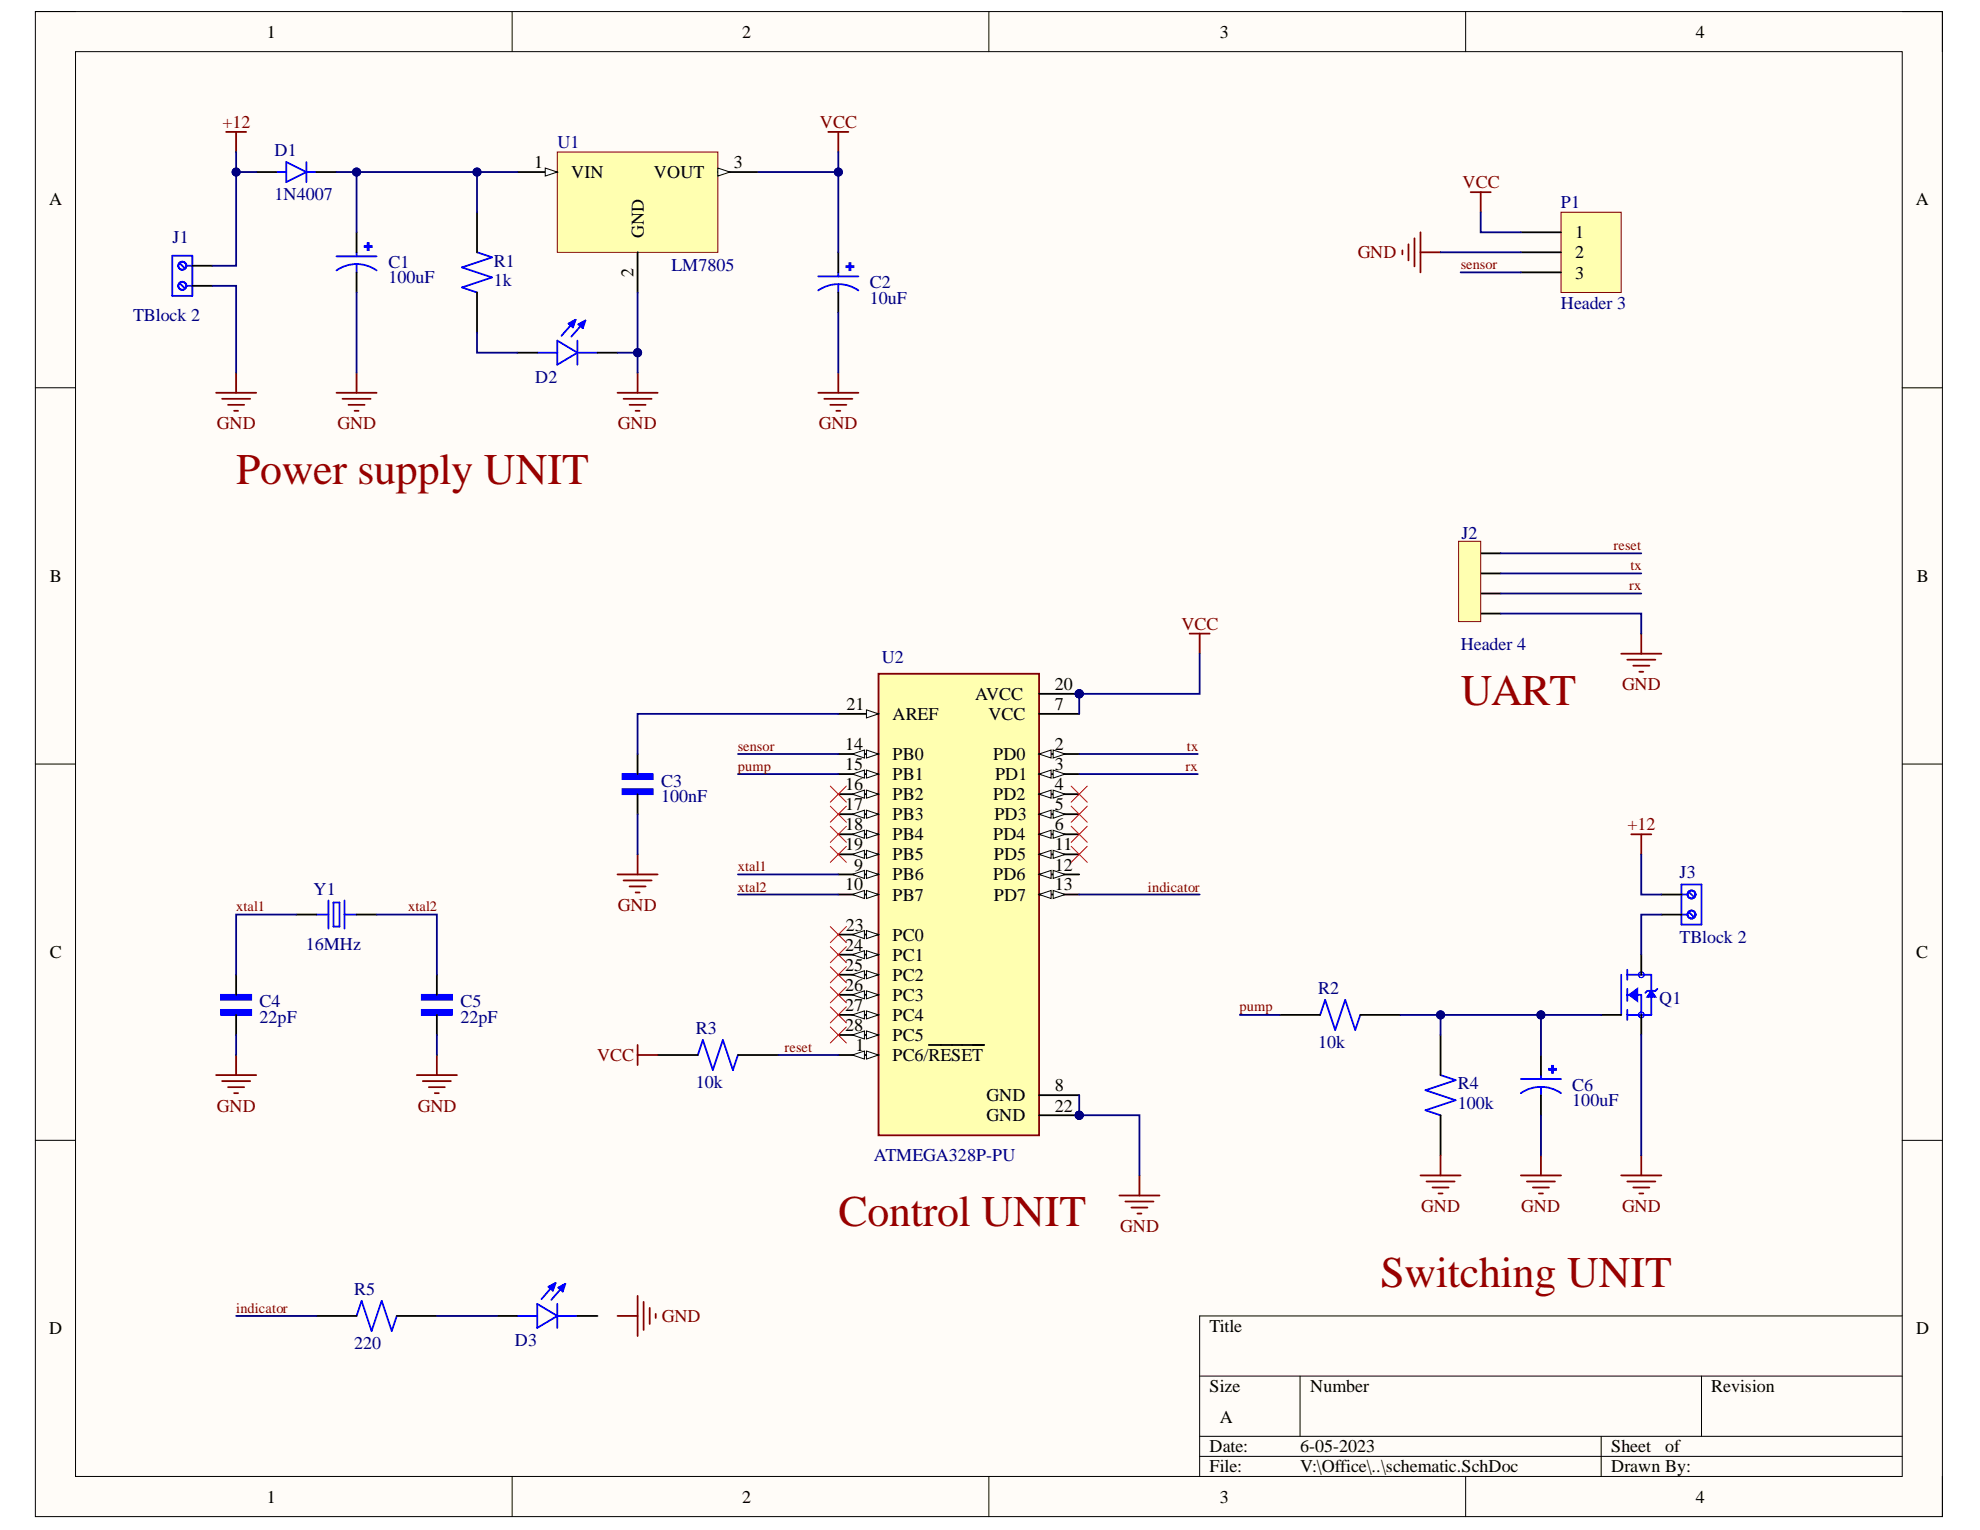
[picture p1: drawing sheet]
<svg xmlns="http://www.w3.org/2000/svg" width="279mm" height="216mm" viewBox="0 0 279 216" stroke-linecap="round" stroke-linejoin="round" font-family="sans-serif">
<defs><g id="words">
<g font-size="6.2" fill="#980000">
<text x="33.3" y="68.2">Power supply UNIT</text>
<text x="206.1" y="99.4">UART</text>
<text x="118.3" y="173">Control UNIT</text>
<text x="194.8" y="181.5">Switching UNIT</text>
</g>
<g font-size="2.5">
<text x="37.6" y="5.3">1</text>
<text x="104.7" y="5.3">2</text>
<text x="172.1" y="5.3">3</text>
<text x="239.3" y="5.3">4</text>
<text x="75.4" y="23.8">1</text>
<text x="103.5" y="23.8">3</text>
<text x="6.9" y="29">A</text>
<text x="80.6" y="25.1">VIN</text>
<text x="92.3" y="25.1">VOUT</text>
<text x="270.3" y="29">A</text>
<text x="90.8" y="33.6" transform="rotate(-90 90.8 33.6)">GND</text>
<text x="222.3" y="33.6">1</text>
<text x="89.4" y="39.1" transform="rotate(-90 89.4 39.1)">2</text>
<text x="222.3" y="36.4">2</text>
<text x="222.3" y="39.3">3</text>
<text x="7" y="82.1">B</text>
<text x="270.5" y="82.1">B</text>
<text x="119.4" y="100.2">21</text>
<text x="125.9" y="101.6">AREF</text>
<text x="137.6" y="98.8">AVCC</text>
<text x="139.5" y="101.6">VCC</text>
<text x="148.9" y="97.3">20</text>
<text x="148.9" y="100.2">7</text>
<text x="119.3" y="105.9">14</text>
<text x="125.9" y="107.3">PB0</text>
<text x="140.2" y="107.3">PD0</text>
<text x="148.9" y="105.9">2</text>
<text x="119.3" y="108.7">15</text>
<text x="119.3" y="111.5">16</text>
<text x="125.9" y="110.1">PB1</text>
<text x="125.9" y="112.9">PB2</text>
<text x="140.2" y="112.9">PD2</text>
<text x="140.4" y="110.1">PD1</text>
<text x="148.9" y="108.7">3</text>
<text x="148.9" y="111.5">4</text>
<text x="119.3" y="114.3">17</text>
<text x="119.3" y="117.2">18</text>
<text x="119.3" y="120">19</text>
<text x="125.9" y="115.8">PB3</text>
<text x="125.9" y="118.5">PB4</text>
<text x="140.2" y="118.5">PD4</text>
<text x="140.3" y="115.8">PD3</text>
<text x="148.9" y="114.3">5</text>
<text x="148.9" y="117.2">6</text>
<text x="148.9" y="120">11</text>
<text x="119.3" y="125.6">10</text>
<text x="120.5" y="122.9">9</text>
<text x="125.9" y="121.4">PB5</text>
<text x="125.9" y="124.2">PB6</text>
<text x="140.2" y="124.2">PD6</text>
<text x="140.2" y="121.4">PD5</text>
<text x="148.9" y="122.9">12</text>
<text x="148.9" y="125.6">13</text>
<text x="119.3" y="131.3">23</text>
<text x="125.9" y="127.1">PB7</text>
<text x="140.2" y="127.1">PD7</text>
<text x="7" y="135.2">C</text>
<text x="119.3" y="134.2">24</text>
<text x="119.3" y="137">25</text>
<text x="125.9" y="132.8">PC0</text>
<text x="125.9" y="135.5">PC1</text>
<text x="270.4" y="135.2">C</text>
<text x="119.3" y="139.9">26</text>
<text x="119.3" y="142.6">27</text>
<text x="125.9" y="138.4">PC2</text>
<text x="125.9" y="141.2">PC3</text>
<text x="119.3" y="145.5">28</text>
<text x="120.7" y="148.3">1</text>
<text x="125.9" y="144.1">PC4</text>
<text x="125.9" y="146.9">PC5</text>
<text x="125.9" y="149.7">PC6/RESET</text>
<text x="139.2" y="155.4">GND</text>
<text x="148.9" y="154">8</text>
<text x="139.2" y="158.2">GND</text>
<text x="148.9" y="156.8">22</text>
<text x="6.9" y="188.3">D</text>
<text x="170.7" y="188">Title</text>
<text x="270.4" y="188.3">D</text>
<text x="170.7" y="196.4">Size</text>
<text x="184.9" y="196.4">Number</text>
<text x="241.5" y="196.4">Revision</text>
<text x="172.1" y="200.7">A</text>
<text x="170.7" y="205">Date:</text>
<text x="170.7" y="207.8">File:</text>
<text x="183.5" y="205">6-05-2023</text>
<text x="183.5" y="207.8">V:\Office\..\schematic.SchDoc</text>
<text x="227.4" y="205">Sheet</text>
<text x="227.4" y="207.8">Drawn By:</text>
<text x="235" y="205">of</text>
<text x="37.6" y="212.1">1</text>
<text x="104.7" y="212.1">2</text>
<text x="172.1" y="212.1">3</text>
<text x="239.3" y="212.1">4</text>
</g>
<g font-size="2.5" fill="#800000">
<text x="31.4" y="18.1">+12</text>
<text x="115.7" y="18.1">VCC</text>
<text x="206.4" y="26.5">VCC</text>
<text x="191.6" y="36.4">GND</text>
<text x="30.6" y="60.5">GND</text>
<text x="47.6" y="60.5">GND</text>
<text x="87.2" y="60.5">GND</text>
<text x="115.5" y="60.5">GND</text>
<text x="166.7" y="88.9">VCC</text>
<text x="228.9" y="97.3">GND</text>
<text x="229.6" y="117.2">+12</text>
<text x="87.2" y="128.5">GND</text>
<text x="84.2" y="149.7">VCC</text>
<text x="30.6" y="156.8">GND</text>
<text x="59" y="156.8">GND</text>
<text x="158.1" y="173.8">GND</text>
<text x="200.5" y="171">GND</text>
<text x="214.7" y="171">GND</text>
<text x="228.9" y="171">GND</text>
<text x="93.4" y="186.5">GND</text>
</g>
<g font-size="2.5" fill="#000080">
<text x="38.7" y="22.1">D1</text>
<text x="78.7" y="20.9">U1</text>
<text x="38.7" y="28.2">1N4007</text>
<text x="220.3" y="29.4">P1</text>
<text x="24.4" y="34.2">J1</text>
<text x="54.8" y="37.8">C1</text>
<text x="54.8" y="40">100uF</text>
<text x="69.7" y="37.6">R1</text>
<text x="69.7" y="40.4">1k</text>
<text x="94.7" y="38.2">LM7805</text>
<text x="122.7" y="40.6">C2</text>
<text x="18.8" y="45.3">TBlock 2</text>
<text x="122.7" y="42.9">10uF</text>
<text x="220.3" y="43.5">Header 3</text>
<text x="75.5" y="54">D2</text>
<text x="206.2" y="76">J2</text>
<text x="124.4" y="93.6">U2</text>
<text x="206.1" y="91.7">Header 4</text>
<text x="93.3" y="111">C3</text>
<text x="93.3" y="113.2">100nF</text>
<text x="237" y="124">J3</text>
<text x="44.2" y="126.2">Y1</text>
<text x="43.1" y="134.1">16MHz</text>
<text x="237" y="133">TBlock 2</text>
<text x="36.6" y="142.1">C4</text>
<text x="65" y="142.1">C5</text>
<text x="186" y="140.3">R2</text>
<text x="234.1" y="141.6">Q1</text>
<text x="36.6" y="144.3">22pF</text>
<text x="65" y="144.3">22pF</text>
<text x="98.2" y="145.9">R3</text>
<text x="186" y="147.9">10k</text>
<text x="98.2" y="153.6">10k</text>
<text x="205.7" y="153.7">R4</text>
<text x="221.9" y="153.9">C6</text>
<text x="205.7" y="156.5">100k</text>
<text x="221.9" y="156.1">100uF</text>
<text x="123.3" y="163.8">ATMEGA328P-PU</text>
<text x="50" y="182.7">R5</text>
<text x="50" y="190.3">220</text>
<text x="72.7" y="189.9">D3</text>
</g>
<g font-size="2" fill="#800000">
<text x="206.1" y="38">sensor</text>
<text x="227.7" y="77.6">reset</text>
<text x="229.9" y="83.3">rx</text>
<text x="230.1" y="80.5">tx</text>
<text x="104.1" y="105.9">sensor</text>
<text x="167.5" y="105.9">tx</text>
<text x="104.1" y="108.8">pump</text>
<text x="167.3" y="108.8">rx</text>
<text x="104.1" y="122.9">xtal1</text>
<text x="104.1" y="125.8">xtal2</text>
<text x="162" y="125.8">indicator</text>
<text x="33.3" y="128.6">xtal1</text>
<text x="57.6" y="128.6">xtal2</text>
<text x="174.9" y="142.7">pump</text>
<text x="110.7" y="148.4">reset</text>
<text x="33.3" y="185.3">indicator</text>
</g>
</g></defs>
<path d="M5 1.6h269.1v212.4h-269.1z" fill-rule="evenodd" fill="#fffcf8"/>
<path d="M5 1.6h269.1v212.4h-269.1z" fill="none" stroke="#000" stroke-width=".14"/>
<path d="M10.7 7.3h257.7v201h-257.7z" fill-rule="evenodd" fill="#fffcf8"/>
<g fill="none" stroke="#000" stroke-width=".14">
<path d="M5 1.6h5.7M10.7 7.3h257.7v201h-257.7zM72.3 1.6v5.7M139.5 1.6v5.7M206.8 1.6v5.7M268.4 1.6h5.7v5.7M5 54.7h5.7M268.4 54.7h5.7M5 107.8h5.7M268.4 107.8h5.7M5 160.9h5.7M268.4 160.9h5.7"/>
<path d="M169.3 194.2h99.1M183.5 194.2v8.5M240.1 194.2v8.5M268.4 185.7h-99.1v22.6M72.3 208.3v5.7M139.5 208.3v5.7M169.3 202.7h99.1M169.3 205.5h99.1M206.8 208.3v5.7M225.9 202.7v5.6M274.1 208.3v5.7"/>
</g>
<circle cx="152.3" cy="97.9" r=".57" fill="#000080"/>
<circle cx="152.3" cy="97.9" r=".57" fill="none" stroke="#000080" stroke-width=".14"/>
<circle cx="152.3" cy="157.4" r=".57" fill="#000080"/>
<circle cx="152.3" cy="157.4" r=".57" fill="none" stroke="#000080" stroke-width=".14"/>
<path d="M124 95.1h22.6v65.1h-22.6z" fill-rule="evenodd" fill="#ffffb0"/>
<path d="M124 95.1h22.6v65.1h-22.6z" fill="none" stroke="#800000" stroke-width=".25"/>
<path d="M118.3 100.7h5.7" fill="none" stroke="#000" stroke-width=".25"/>
<path d="M122.3 100.2l1.7 .5-1.7 .6z" fill="#f8fcff"/>
<path d="M122.3 100.2l1.7 .5-1.7 .6z" fill="none" stroke="#000" stroke-width=".14"/>
<path d="M118.3 106.4h5.7" fill="none" stroke="#000" stroke-width=".25"/>
<path d="M122.3 105.8l1.7 .6-1.7 .6z" fill="#f8fcff"/>
<path d="M122.3 105.8l1.7 .6-1.7 .6z" fill="none" stroke="#000" stroke-width=".14"/>
<path d="M120.3 106.4l1.7-.6v1.2z" fill="#f8fcff"/>
<path d="M120.3 106.4l1.7-.6v1.2z" fill="none" stroke="#000" stroke-width=".14"/>
<path d="M118.3 109.2h5.7" fill="none" stroke="#000" stroke-width=".25"/>
<path d="M122.3 108.7l1.7 .5-1.7 .6z" fill="#f8fcff"/>
<path d="M122.3 108.7l1.7 .5-1.7 .6z" fill="none" stroke="#000" stroke-width=".14"/>
<path d="M120.3 109.2l1.7-.5v1.1z" fill="#f8fcff"/>
<path d="M120.3 109.2l1.7-.5v1.1z" fill="none" stroke="#000" stroke-width=".14"/>
<path d="M118.3 112.1h5.7" fill="none" stroke="#000" stroke-width=".25"/>
<path d="M122.3 111.5l1.7 .6-1.7 .5z" fill="#f8fcff"/>
<path d="M122.3 111.5l1.7 .6-1.7 .5z" fill="none" stroke="#000" stroke-width=".14"/>
<path d="M120.3 112.1l1.7-.6v1.1z" fill="#f8fcff"/>
<path d="M120.3 112.1l1.7-.6v1.1z" fill="none" stroke="#000" stroke-width=".14"/>
<path d="M118.3 114.9h5.7" fill="none" stroke="#000" stroke-width=".25"/>
<path d="M122.3 114.3l1.7 .6-1.7 .6z" fill="#f8fcff"/>
<path d="M122.3 114.3l1.7 .6-1.7 .6z" fill="none" stroke="#000" stroke-width=".14"/>
<path d="M120.3 114.9l1.7-.6v1.2z" fill="#f8fcff"/>
<path d="M120.3 114.9l1.7-.6v1.2z" fill="none" stroke="#000" stroke-width=".14"/>
<path d="M118.3 117.7h5.7" fill="none" stroke="#000" stroke-width=".25"/>
<path d="M122.3 117.2l1.7 .5-1.7 .6z" fill="#f8fcff"/>
<path d="M122.3 117.2l1.7 .5-1.7 .6z" fill="none" stroke="#000" stroke-width=".14"/>
<path d="M120.3 117.7l1.7-.5v1.1z" fill="#f8fcff"/>
<path d="M120.3 117.7l1.7-.5v1.1z" fill="none" stroke="#000" stroke-width=".14"/>
<path d="M118.3 120.6h5.7" fill="none" stroke="#000" stroke-width=".25"/>
<path d="M122.3 120l1.7 .6-1.7 .5z" fill="#f8fcff"/>
<path d="M122.3 120l1.7 .6-1.7 .5z" fill="none" stroke="#000" stroke-width=".14"/>
<path d="M120.3 120.6l1.7-.6v1.1z" fill="#f8fcff"/>
<path d="M120.3 120.6l1.7-.6v1.1z" fill="none" stroke="#000" stroke-width=".14"/>
<path d="M118.3 123.4h5.7" fill="none" stroke="#000" stroke-width=".25"/>
<path d="M122.3 122.8l1.7 .6-1.7 .6z" fill="#f8fcff"/>
<path d="M122.3 122.8l1.7 .6-1.7 .6z" fill="none" stroke="#000" stroke-width=".14"/>
<path d="M120.3 123.4l1.7-.6v1.2z" fill="#f8fcff"/>
<path d="M120.3 123.4l1.7-.6v1.2z" fill="none" stroke="#000" stroke-width=".14"/>
<path d="M118.3 126.2h5.7" fill="none" stroke="#000" stroke-width=".25"/>
<path d="M122.3 125.7l1.7 .5-1.7 .6z" fill="#f8fcff"/>
<path d="M122.3 125.7l1.7 .5-1.7 .6z" fill="none" stroke="#000" stroke-width=".14"/>
<path d="M120.3 126.2l1.7-.5v1.1z" fill="#f8fcff"/>
<path d="M120.3 126.2l1.7-.5v1.1z" fill="none" stroke="#000" stroke-width=".14"/>
<path d="M118.3 131.9h5.7" fill="none" stroke="#000" stroke-width=".25"/>
<path d="M122.3 131.3l1.7 .6-1.7 .6z" fill="#f8fcff"/>
<path d="M122.3 131.3l1.7 .6-1.7 .6z" fill="none" stroke="#000" stroke-width=".14"/>
<path d="M120.3 131.9l1.7-.6v1.2z" fill="#f8fcff"/>
<path d="M120.3 131.9l1.7-.6v1.2z" fill="none" stroke="#000" stroke-width=".14"/>
<path d="M118.3 134.7h5.7" fill="none" stroke="#000" stroke-width=".25"/>
<path d="M122.3 134.2l1.7 .5-1.7 .6z" fill="#f8fcff"/>
<path d="M122.3 134.2l1.7 .5-1.7 .6z" fill="none" stroke="#000" stroke-width=".14"/>
<path d="M120.3 134.7l1.7-.5v1.1z" fill="#f8fcff"/>
<path d="M120.3 134.7l1.7-.5v1.1z" fill="none" stroke="#000" stroke-width=".14"/>
<path d="M118.3 137.5h5.7" fill="none" stroke="#000" stroke-width=".25"/>
<path d="M122.3 137l1.7 .5-1.7 .6z" fill="#f8fcff"/>
<path d="M122.3 137l1.7 .5-1.7 .6z" fill="none" stroke="#000" stroke-width=".14"/>
<path d="M120.3 137.5l1.7-.5v1.1z" fill="#f8fcff"/>
<path d="M120.3 137.5l1.7-.5v1.1z" fill="none" stroke="#000" stroke-width=".14"/>
<path d="M118.3 140.4h5.7" fill="none" stroke="#000" stroke-width=".25"/>
<path d="M122.3 139.8l1.7 .6-1.7 .5z" fill="#f8fcff"/>
<path d="M122.3 139.8l1.7 .6-1.7 .5z" fill="none" stroke="#000" stroke-width=".14"/>
<path d="M120.3 140.4l1.7-.6v1.1z" fill="#f8fcff"/>
<path d="M120.3 140.4l1.7-.6v1.1z" fill="none" stroke="#000" stroke-width=".14"/>
<path d="M118.3 143.2h5.7" fill="none" stroke="#000" stroke-width=".25"/>
<path d="M122.3 142.6l1.7 .6-1.7 .6z" fill="#f8fcff"/>
<path d="M122.3 142.6l1.7 .6-1.7 .6z" fill="none" stroke="#000" stroke-width=".14"/>
<path d="M120.3 143.2l1.7-.6v1.2z" fill="#f8fcff"/>
<path d="M120.3 143.2l1.7-.6v1.2z" fill="none" stroke="#000" stroke-width=".14"/>
<path d="M118.3 146h5.7" fill="none" stroke="#000" stroke-width=".25"/>
<path d="M122.3 145.5l1.7 .5-1.7 .6z" fill="#f8fcff"/>
<path d="M122.3 145.5l1.7 .5-1.7 .6z" fill="none" stroke="#000" stroke-width=".14"/>
<path d="M120.3 146l1.7-.5v1.1z" fill="#f8fcff"/>
<path d="M120.3 146l1.7-.5v1.1z" fill="none" stroke="#000" stroke-width=".14"/>
<path d="M118.3 148.9h5.7" fill="none" stroke="#000" stroke-width=".25"/>
<path d="M122.3 148.3l1.7 .6-1.7 .5z" fill="#f8fcff"/>
<path d="M122.3 148.3l1.7 .6-1.7 .5z" fill="none" stroke="#000" stroke-width=".14"/>
<path d="M120.3 148.9l1.7-.6v1.1z" fill="#f8fcff"/>
<path d="M120.3 148.9l1.7-.6v1.1z" fill="none" stroke="#000" stroke-width=".14"/>
<path d="M146.6 97.9h5.7M131.1 147.5h7.8" fill="none" stroke="#000" stroke-width=".25"/>
<circle cx="152.3" cy="97.9" r=".57" fill="#000080"/>
<circle cx="152.3" cy="97.9" r=".57" fill="none" stroke="#000080" stroke-width=".14"/>
<path d="M146.6 100.7h5.7M146.6 106.4h5.7" fill="none" stroke="#000" stroke-width=".25"/>
<path d="M146.6 106.4l1.7-.6v1.2z" fill="#f8fcff"/>
<path d="M146.6 106.4l1.7-.6v1.2z" fill="none" stroke="#000" stroke-width=".14"/>
<path d="M148.6 105.8l1.7 .6-1.7 .6z" fill="#f8fcff"/>
<path d="M148.6 105.8l1.7 .6-1.7 .6z" fill="none" stroke="#000" stroke-width=".14"/>
<path d="M146.6 109.2h5.7" fill="none" stroke="#000" stroke-width=".25"/>
<path d="M146.6 109.2l1.7-.5v1.1z" fill="#f8fcff"/>
<path d="M146.6 109.2l1.7-.5v1.1z" fill="none" stroke="#000" stroke-width=".14"/>
<path d="M148.6 108.7l1.7 .5-1.7 .6z" fill="#f8fcff"/>
<path d="M148.6 108.7l1.7 .5-1.7 .6z" fill="none" stroke="#000" stroke-width=".14"/>
<path d="M146.6 112.1h5.7" fill="none" stroke="#000" stroke-width=".25"/>
<path d="M146.6 112.1l1.7-.6v1.1z" fill="#f8fcff"/>
<path d="M146.6 112.1l1.7-.6v1.1z" fill="none" stroke="#000" stroke-width=".14"/>
<path d="M148.6 111.5l1.7 .6-1.7 .5z" fill="#f8fcff"/>
<path d="M148.6 111.5l1.7 .6-1.7 .5z" fill="none" stroke="#000" stroke-width=".14"/>
<path d="M146.6 114.9h5.7" fill="none" stroke="#000" stroke-width=".25"/>
<path d="M146.6 114.9l1.7-.6v1.2z" fill="#f8fcff"/>
<path d="M146.6 114.9l1.7-.6v1.2z" fill="none" stroke="#000" stroke-width=".14"/>
<path d="M148.6 114.3l1.7 .6-1.7 .6z" fill="#f8fcff"/>
<path d="M148.6 114.3l1.7 .6-1.7 .6z" fill="none" stroke="#000" stroke-width=".14"/>
<path d="M146.6 117.7h5.7" fill="none" stroke="#000" stroke-width=".25"/>
<path d="M146.6 117.7l1.7-.5v1.1z" fill="#f8fcff"/>
<path d="M146.6 117.7l1.7-.5v1.1z" fill="none" stroke="#000" stroke-width=".14"/>
<path d="M148.6 117.2l1.7 .5-1.7 .6z" fill="#f8fcff"/>
<path d="M148.6 117.2l1.7 .5-1.7 .6z" fill="none" stroke="#000" stroke-width=".14"/>
<path d="M146.6 120.6h5.7" fill="none" stroke="#000" stroke-width=".25"/>
<path d="M146.6 120.6l1.7-.6v1.1z" fill="#f8fcff"/>
<path d="M146.6 120.6l1.7-.6v1.1z" fill="none" stroke="#000" stroke-width=".14"/>
<path d="M148.6 120l1.7 .6-1.7 .5z" fill="#f8fcff"/>
<path d="M148.6 120l1.7 .6-1.7 .5z" fill="none" stroke="#000" stroke-width=".14"/>
<path d="M146.6 123.4h5.7" fill="none" stroke="#000" stroke-width=".25"/>
<path d="M146.6 123.4l1.7-.6v1.2z" fill="#f8fcff"/>
<path d="M146.6 123.4l1.7-.6v1.2z" fill="none" stroke="#000" stroke-width=".14"/>
<path d="M148.6 122.8l1.7 .6-1.7 .6z" fill="#f8fcff"/>
<path d="M148.6 122.8l1.7 .6-1.7 .6z" fill="none" stroke="#000" stroke-width=".14"/>
<path d="M146.6 126.2h5.7" fill="none" stroke="#000" stroke-width=".25"/>
<path d="M146.6 126.2l1.7-.5v1.1z" fill="#f8fcff"/>
<path d="M146.6 126.2l1.7-.5v1.1z" fill="none" stroke="#000" stroke-width=".14"/>
<path d="M148.6 125.7l1.7 .5-1.7 .6z" fill="#f8fcff"/>
<path d="M148.6 125.7l1.7 .5-1.7 .6z" fill="none" stroke="#000" stroke-width=".14"/>
<path d="M146.6 154.5h5.7M146.6 157.4h5.7" fill="none" stroke="#000" stroke-width=".25"/>
<circle cx="152.3" cy="157.4" r=".57" fill="#000080"/>
<circle cx="152.3" cy="157.4" r=".57" fill="none" stroke="#000080" stroke-width=".14"/>
<path d="M167.9 89.4h2.8M169.3 89.4v2.8" fill="none" stroke="#800000" stroke-width=".25"/>
<path d="M87.8 109.2h4.3v.7h-4.3z" fill-rule="evenodd" fill="#00f"/>
<path d="M87.8 109.2h4.3v.7h-4.3z" fill="none" stroke="#00f" stroke-width=".25"/>
<path d="M87.8 111.4h4.3v.7h-4.3z" fill-rule="evenodd" fill="#00f"/>
<path d="M87.8 111.4h4.3v.7h-4.3z" fill="none" stroke="#00f" stroke-width=".25"/>
<path d="M208.9 78.1h2.9M208.9 80.9h2.9M208.9 83.7h2.9M208.9 86.6h2.9M90 106.4v2.8M90 112.1v2.8" fill="none" stroke="#000" stroke-width=".25"/>
<path d="M87.1 123.4h5.7M88 124.2h4M88.8 125.1h2.3M89.7 125.9h.6M90 120.6v2.8M158 168.7h5.6M158.8 169.5h4M159.7 170.4h2.2M160.5 171.2h.6M160.8 165.9v2.8" fill="none" stroke="#800000" stroke-width=".25"/>
<path d="M205.8 76.4h3.1v11.3h-3.1z" fill-rule="evenodd" fill="#ffffb0"/>
<path d="M205.8 76.4h3.1v11.3h-3.1z" fill="none" stroke="#800000" stroke-width=".14"/>
<path d="M228.8 92.2h5.6M229.6 93.1h4M230.5 93.9h2.2M231.3 94.8h.6M231.6 89.4v2.8" fill="none" stroke="#800000" stroke-width=".25"/>
<path d="M228.8 137.5v5.7M229.6 136.8v1.5M229.6 139.5v1.7M229.6 137.5h3.4v5.7h-3.4M233.9 139.5l-.3 .3h-1.1l-.3 .3M229.6 142.5v1.4M229.6 140.4h2v2.8" fill="none" stroke="#00f" stroke-width=".25"/>
<path d="M233 139.8l.6 .9h-1.1z" fill="#00f"/>
<path d="M233 139.8l.6 .9h-1.1z" fill="none" stroke="#00f" stroke-width=".25"/>
<path d="M229.9 140.4l1.1-.9v1.7z" fill="#00f"/>
<g fill="none" stroke="#00f" stroke-width=".25">
<path d="M44.6 129.1h1.7M46.3 127.1v3.9M47.1 127.4h.8v3.4h-.8zM48.6 129.1h1.7M48.6 127.1v3.9M237.3 124.8h2.8v5.7h-2.8zM237.3 126.2h.8M237.3 129.1h.8M238.4 125.9l.6 .6M238.4 128.8l.6 .5M203.3 151.7l2.1 .7-4.2 1.4 4.2 1.5-4.2 1.4 2.1 .7M229.9 140.4l1.1-.9v1.7z"/>
<circle cx="238.7" cy="126.2" r=".56"/>
<circle cx="238.7" cy="129.1" r=".56"/>
<circle cx="238.7" cy="129.1" r=".57"/>
<circle cx="238.7" cy="126.2" r=".57"/>
</g>
<g fill="none" stroke="#00f" stroke-width=".14">
<circle cx="231.6" cy="137.5" r=".4"/>
<circle cx="231.6" cy="143.2" r=".4"/>
</g>
<path d="M41.8 129.1h2.8M50.3 129.1h2.8M231.6 134.7v2.8M234.4 126.2h2.9M234.4 129.1h2.9M203.3 146v5.7M203.3 157.4v5.6M225.9 143.2h2.9M231.6 143.2v2.8" fill="none" stroke="#000" stroke-width=".25"/>
<path d="M230.2 117.7h2.8M231.6 117.7v2.9M228.8 165.9h5.6M229.6 166.7h4M230.5 167.6h2.2M231.3 168.4h.6M231.6 163v2.9" fill="none" stroke="#800000" stroke-width=".25"/>
<path d="M31.2 140.4h4.2v.7h-4.2z" fill-rule="evenodd" fill="#00f"/>
<path d="M31.2 140.4h4.2v.7h-4.2z" fill="none" stroke="#00f" stroke-width=".25"/>
<path d="M31.2 142.5h4.2v.7h-4.2z" fill-rule="evenodd" fill="#00f"/>
<path d="M31.2 142.5h4.2v.7h-4.2z" fill="none" stroke="#00f" stroke-width=".25"/>
<path d="M33.3 137.5v2.9M33.3 143.2v2.8" fill="none" stroke="#000" stroke-width=".25"/>
<path d="M59.5 140.4h4.3v.7h-4.3z" fill-rule="evenodd" fill="#00f"/>
<path d="M59.5 140.4h4.3v.7h-4.3z" fill="none" stroke="#00f" stroke-width=".25"/>
<path d="M59.5 142.5h4.3v.7h-4.3z" fill-rule="evenodd" fill="#00f"/>
<g fill="none" stroke="#00f" stroke-width=".25">
<path d="M24.3 36.1h2.8v5.7h-2.8zM25.4 37.2l.6 .6M26.3 37.5h.8M25.4 40l.6 .6M26.3 40.3h.8M59.5 142.5h4.3v.7h-4.3z"/>
<circle cx="25.7" cy="37.5" r=".57"/>
<circle cx="25.7" cy="40.3" r=".57"/>
</g>
<path d="M27.1 37.5h2.9M27.1 40.3h2.9M61.6 137.5v2.9M61.6 143.2v2.8" fill="none" stroke="#000" stroke-width=".25"/>
<path d="M30.5 151.7h5.7M31.3 152.6h4M32.2 153.4h2.3M33 154.3h.6M33.3 148.9v2.8M58.8 151.7h5.7M59.7 152.6h3.9M60.5 153.4h2.3M61.4 154.3h.5M61.6 148.9v2.8" fill="none" stroke="#800000" stroke-width=".25"/>
<path d="M151.2 116.6l2.2 2.3M151.2 119.4l2.2 2.3M153.4 116.6l-2.2 2.3M153.4 119.4l-2.2 2.3M117.2 139.3l2.2 2.2M119.4 139.3l-2.2 2.2M117.2 142.1l2.2 2.2M117.2 144.9l2.2 2.3M119.4 142.1l-2.2 2.2M119.4 144.9l-2.2 2.3" fill="none" stroke="#f00" stroke-width=".14"/>
<path d="M78.6 21.4h22.7v14.2h-22.7z" fill-rule="evenodd" fill="#ffffb0"/>
<path d="M78.6 21.4h22.7v14.2h-22.7z" fill="none" stroke="#800000" stroke-width=".14"/>
<path d="M73 24.3h5.6" fill="none" stroke="#000" stroke-width=".25"/>
<path d="M76.9 23.7l1.7 .6-1.7 .5z" fill="#f8fcff"/>
<path d="M76.9 23.7l1.7 .6-1.7 .5z" fill="none" stroke="#000" stroke-width=".14"/>
<path d="M101.3 24.3h5.7" fill="none" stroke="#000" stroke-width=".25"/>
<path d="M101.3 23.7l1.7 .6-1.7 .5z" fill="#f8fcff"/>
<path d="M101.3 23.7l1.7 .6-1.7 .5z" fill="none" stroke="#000" stroke-width=".14"/>
<path d="M90 35.6v5.7" fill="none" stroke="#000" stroke-width=".25"/>
<path d="M51.9 34.3h.1v1h-.1z" fill-rule="evenodd" fill="#00f"/>
<path d="M51.9 34.3h.1v1h-.1z" fill="none" stroke="#00f" stroke-width=".25"/>
<path d="M51.5 34.7h.9v.2h-.9z" fill-rule="evenodd" fill="#00f"/>
<path d="M47.5 38.2a4.9 4.9 0 0 1 5.6 0M47.5 36.2h5.6M50.3 35.6v.6M50.3 37.3v1.1M51.5 34.7h.9v.2h-.9z" fill="none" stroke="#00f" stroke-width=".25"/>
<path d="M50.3 32.8v2.8M50.3 38.4v2.9" fill="none" stroke="#000" stroke-width=".25"/>
<path d="M119.9 37.1h.1v1h-.1z" fill-rule="evenodd" fill="#00f"/>
<path d="M119.9 37.1h.1v1h-.1z" fill="none" stroke="#00f" stroke-width=".25"/>
<path d="M119.4 37.6h1v.1h-1z" fill-rule="evenodd" fill="#00f"/>
<g fill="none" stroke="#00f" stroke-width=".25">
<path d="M39 24.3h1.4M40.4 22.9l2.8 1.4-2.8 1.4zM43.2 22.9v2.8M43.2 24.3h1.4M67.3 35.6l2.1 .7-4.2 1.4 4.2 1.4-4.2 1.5 2.1 .7M115.5 39h5.6M118.3 38.4v.6M119.4 37.6h1v.1h-1zM75.8 49.8h2.8M78.6 48.1l2.9 1.7-2.9 1.7zM80.7 45.6l-.3 .1M80.7 45.4h.2v.8"/>
<path d="M81.2 45.1l-2 2.3M81.2 45.1l-1 .6 .7 .5M81.2 45.1l-.3 1.1M81.5 48.1v3.4M81.5 49.8h2.8M82.1 45.7l-.3 .2M82.1 45.5h.2l-.1 .8M82.6 45.2l-2 2.3M82.6 45.2l-1 .6 .6 .5M82.6 45.2l-.4 1.1M115.5 41a4.9 4.9 0 0 1 5.6 0M118.3 40.1v1.2"/>
</g>
<path d="M36.2 24.3h2.8M44.6 24.3h2.9M67.3 29.9v5.7M118.3 35.6v2.8M67.3 41.3v5.6M73 49.8h2.8M84.3 49.8h2.8M118.3 41.3v2.8" fill="none" stroke="#000" stroke-width=".25"/>
<g fill="none" stroke="#800000" stroke-width=".25">
<path d="M31.9 18.6h2.8M33.3 18.6v2.8M116.9 18.6h2.8M118.3 18.6v2.8M30.5 55.4h5.7M31.3 56.3h4M32.2 57.1h2.3M33 58h.6M33.3 52.6v2.8M47.5 55.4h5.6M48.3 56.3h4M49.2 57.1h2.2"/>
<path d="M50 58h.6M50.3 52.6v2.8M87.1 55.4h5.7M88 56.3h4M88.8 57.1h2.3M89.7 58h.6M90 52.6v2.8M115.5 55.4h5.6M116.3 56.3h4M117.2 57.1h2.2M118 58h.6M118.3 52.6v2.8"/>
</g>
<path d="M219 150.4h.1v1h-.1z" fill-rule="evenodd" fill="#00f"/>
<path d="M219 150.4h.1v1h-.1z" fill="none" stroke="#00f" stroke-width=".25"/>
<path d="M218.6 150.8h1v.2h-1z" fill-rule="evenodd" fill="#00f"/>
<path d="M98.5 148.9l.7-2.1 1.4 4.2 1.4-4.2 1.4 4.2 .7-2.1M186.3 143.2l.7-2.1 1.4 4.2 1.4-4.2 1.4 4.2 .8-2.1M214.6 154.3a4.9 4.9 0 0 1 5.7 0M214.6 152.3h5.7M217.4 151.7v.6M217.4 153.4v1.1M218.6 150.8h1v.2h-1z" fill="none" stroke="#00f" stroke-width=".25"/>
<path d="M92.8 148.9h5.7M104.1 148.9h5.7M180.6 143.2h5.7M192 143.2h5.6M217.4 148.9v2.8M217.4 154.5v2.9" fill="none" stroke="#000" stroke-width=".25"/>
<path d="M90 147.5v2.8M90 148.9h2.8M200.4 165.9h5.7M201.3 166.7h4M202.1 167.6h2.3M203 168.4h.6M203.3 163v2.9M214.6 165.9h5.7M215.5 166.7h3.9M216.3 167.6h2.3M217.2 168.4h.5M217.4 163v2.9" fill="none" stroke="#800000" stroke-width=".25"/>
<path d="M220.3 29.9h8.5v11.4h-8.5z" fill-rule="evenodd" fill="#ffffb0"/>
<path d="M220.3 29.9h8.5v11.4h-8.5z" fill="none" stroke="#800000" stroke-width=".14"/>
<path d="M214.6 32.8h5.7M214.6 35.6h5.7M214.6 38.4h5.7" fill="none" stroke="#000" stroke-width=".25"/>
<path d="M197.9 35.3v.6M198.8 34.5v2.2M199.6 33.6v4M200.4 32.8v5.6M200.4 35.6h2.9M207.5 27.1h2.9M208.9 27.1v2.8" fill="none" stroke="#800000" stroke-width=".25"/>
<path d="M169.3 92.2v5.7h-17" fill="none" stroke="#000080" stroke-width=".25"/>
<circle cx="152.3" cy="97.9" r=".57" fill="#000080"/>
<circle cx="152.3" cy="97.9" r=".57" fill="none" stroke="#000080" stroke-width=".14"/>
<path d="M152.3 97.9v2.8" fill="none" stroke="#000080" stroke-width=".25"/>
<circle cx="152.3" cy="97.9" r=".57" fill="#000080"/>
<circle cx="152.3" cy="97.9" r=".57" fill="none" stroke="#000080" stroke-width=".14"/>
<path d="M152.3 157.4h8.5v8.5" fill="none" stroke="#000080" stroke-width=".25"/>
<circle cx="152.3" cy="157.4" r=".57" fill="#000080"/>
<circle cx="152.3" cy="157.4" r=".57" fill="none" stroke="#000080" stroke-width=".14"/>
<path d="M152.3 154.5v2.9" fill="none" stroke="#000080" stroke-width=".25"/>
<circle cx="152.3" cy="157.4" r=".57" fill="#000080"/>
<circle cx="152.3" cy="157.4" r=".57" fill="none" stroke="#000080" stroke-width=".14"/>
<g fill="none" stroke="#000080" stroke-width=".25">
<path d="M50.3 41.3v11.3M90 41.3v11.3M118.3 44.1v8.5M211.8 78.1h19.8M211.8 86.6h19.8v2.8M211.8 83.7h19.8M211.8 80.9h19.8M118.3 100.7h-28.3v5.7M152.3 106.4h16.7M152.3 109.2h16.7M41.8 129.1h-8.5v8.4M53.1 129.1h8.5v8.4"/>
<path d="M231.6 120.6v5.6h2.8M234.4 129.1h-2.8v5.6"/>
</g>
<circle cx="90" cy="49.8" r=".57" fill="#000080"/>
<circle cx="90" cy="49.8" r=".57" fill="none" stroke="#000080" stroke-width=".14"/>
<path d="M118.3 21.4v2.9M30 40.3h3.3v12.3" fill="none" stroke="#000080" stroke-width=".25"/>
<circle cx="118.3" cy="24.3" r=".57" fill="#000080"/>
<circle cx="118.3" cy="24.3" r=".57" fill="none" stroke="#000080" stroke-width=".14"/>
<path d="M107 24.3h11.3v11.3" fill="none" stroke="#000080" stroke-width=".25"/>
<circle cx="118.3" cy="24.3" r=".57" fill="#000080"/>
<circle cx="118.3" cy="24.3" r=".57" fill="none" stroke="#000080" stroke-width=".14"/>
<path d="M33.3 24.3v13.2h-3.3" fill="none" stroke="#000080" stroke-width=".25"/>
<circle cx="33.3" cy="24.3" r=".57" fill="#000080"/>
<circle cx="33.3" cy="24.3" r=".57" fill="none" stroke="#000080" stroke-width=".14"/>
<path d="M33.3 21.4v2.9h2.9" fill="none" stroke="#000080" stroke-width=".25"/>
<circle cx="33.3" cy="24.3" r=".57" fill="#000080"/>
<circle cx="33.3" cy="24.3" r=".57" fill="none" stroke="#000080" stroke-width=".14"/>
<path d="M50.3 24.3v8.5" fill="none" stroke="#000080" stroke-width=".25"/>
<circle cx="50.3" cy="24.3" r=".57" fill="#000080"/>
<circle cx="50.3" cy="24.3" r=".57" fill="none" stroke="#000080" stroke-width=".14"/>
<path d="M67.3 46.9v2.9h5.7M87.1 49.8h2.9" fill="none" stroke="#000080" stroke-width=".25"/>
<circle cx="90" cy="49.8" r=".57" fill="#000080"/>
<circle cx="90" cy="49.8" r=".57" fill="none" stroke="#000080" stroke-width=".14"/>
<path d="M67.3 24.3v5.6" fill="none" stroke="#000080" stroke-width=".25"/>
<circle cx="67.3" cy="24.3" r=".57" fill="#000080"/>
<circle cx="67.3" cy="24.3" r=".57" fill="none" stroke="#000080" stroke-width=".14"/>
<path d="M90 114.9v5.7M33.3 146v2.9M61.6 146v2.9M225.9 143.2h-22.6v2.8" fill="none" stroke="#000080" stroke-width=".25"/>
<circle cx="217.4" cy="143.2" r=".57" fill="#000080"/>
<circle cx="217.4" cy="143.2" r=".57" fill="none" stroke="#000080" stroke-width=".14"/>
<circle cx="203.3" cy="143.2" r=".57" fill="#000080"/>
<circle cx="203.3" cy="143.2" r=".57" fill="none" stroke="#000080" stroke-width=".14"/>
<path d="M197.6 143.2h5.7" fill="none" stroke="#000080" stroke-width=".25"/>
<circle cx="203.3" cy="143.2" r=".57" fill="#000080"/>
<circle cx="203.3" cy="143.2" r=".57" fill="none" stroke="#000080" stroke-width=".14"/>
<path d="M217.4 143.2v5.7" fill="none" stroke="#000080" stroke-width=".25"/>
<circle cx="217.4" cy="143.2" r=".57" fill="#000080"/>
<circle cx="217.4" cy="143.2" r=".57" fill="none" stroke="#000080" stroke-width=".14"/>
<path d="M47.5 24.3h25.5M109.8 148.9h8.5M175 143.2h5.6M217.4 157.4v5.6M231.6 146v17" fill="none" stroke="#000080" stroke-width=".25"/>
<circle cx="50.3" cy="24.3" r=".57" fill="#000080"/>
<circle cx="50.3" cy="24.3" r=".57" fill="none" stroke="#000080" stroke-width=".14"/>
<circle cx="67.3" cy="24.3" r=".57" fill="#000080"/>
<circle cx="67.3" cy="24.3" r=".57" fill="none" stroke="#000080" stroke-width=".14"/>
<path d="M203.3 35.6h11.3M206.1 38.4h8.5M208.9 29.9v2.9h5.7M104.1 106.4h14.2M104.1 109.2h14.2M104.1 126.2h14.2M104.1 123.4h14.2M152.3 126.2h17M33.3 185.7h11.3M61.7 185.7h8.4" fill="none" stroke="#000080" stroke-width=".25"/>
<g fill="none" stroke="#00f" stroke-width=".25">
<path d="M50.3 185.7l.7-2.1 1.4 4.2 1.5-4.2 1.4 4.2 .7-2.1M73 185.7h2.8M75.8 184l2.8 1.7-2.8 1.7zM77.8 181.5l-.2 .2M77.9 181.3h.1v.8M78.4 181l-2 2.3M78.4 181l-1 .6 .6 .5M78.4 181l-.4 1.1M78.6 184v3.4M78.6 185.7h2.9M79.2 181.6l-.2 .2M79.3 181.4h.1v.8"/>
<path d="M79.8 181.2l-2 2.2M79.8 181.2l-1 .5 .6 .5M79.8 181.2l-.4 1"/>
</g>
<path d="M44.6 185.7h5.7M56 185.7h5.7M70.1 185.7h2.9M81.5 185.7h2.8" fill="none" stroke="#000" stroke-width=".25"/>
<path d="M87.1 185.7h2.9M90 182.9v5.6M90.8 183.7v4M91.7 184.6v2.2M92.5 185.4v.6" fill="none" stroke="#800000" stroke-width=".25"/>
<g fill="none" stroke="#f00" stroke-width=".14">
<path d="M117.2 110.9l2.2 2.3M117.2 113.8l2.2 2.2M117.2 116.6l2.2 2.3M117.2 119.4l2.2 2.3M119.4 110.9l-2.2 2.3M119.4 113.8l-2.2 2.2M119.4 116.6l-2.2 2.3M119.4 119.4l-2.2 2.3M151.2 110.9l2.2 2.3M151.2 113.8l2.2 2.2M153.4 110.9l-2.2 2.3M153.4 113.8l-2.2 2.2"/>
<path d="M117.2 130.8l2.2 2.2M117.2 133.6l2.2 2.3M117.2 136.4l2.2 2.3M119.4 130.8l-2.2 2.2M119.4 133.6l-2.2 2.3M119.4 136.4l-2.2 2.3"/>
</g>
<use href="#words"/>
</svg>
